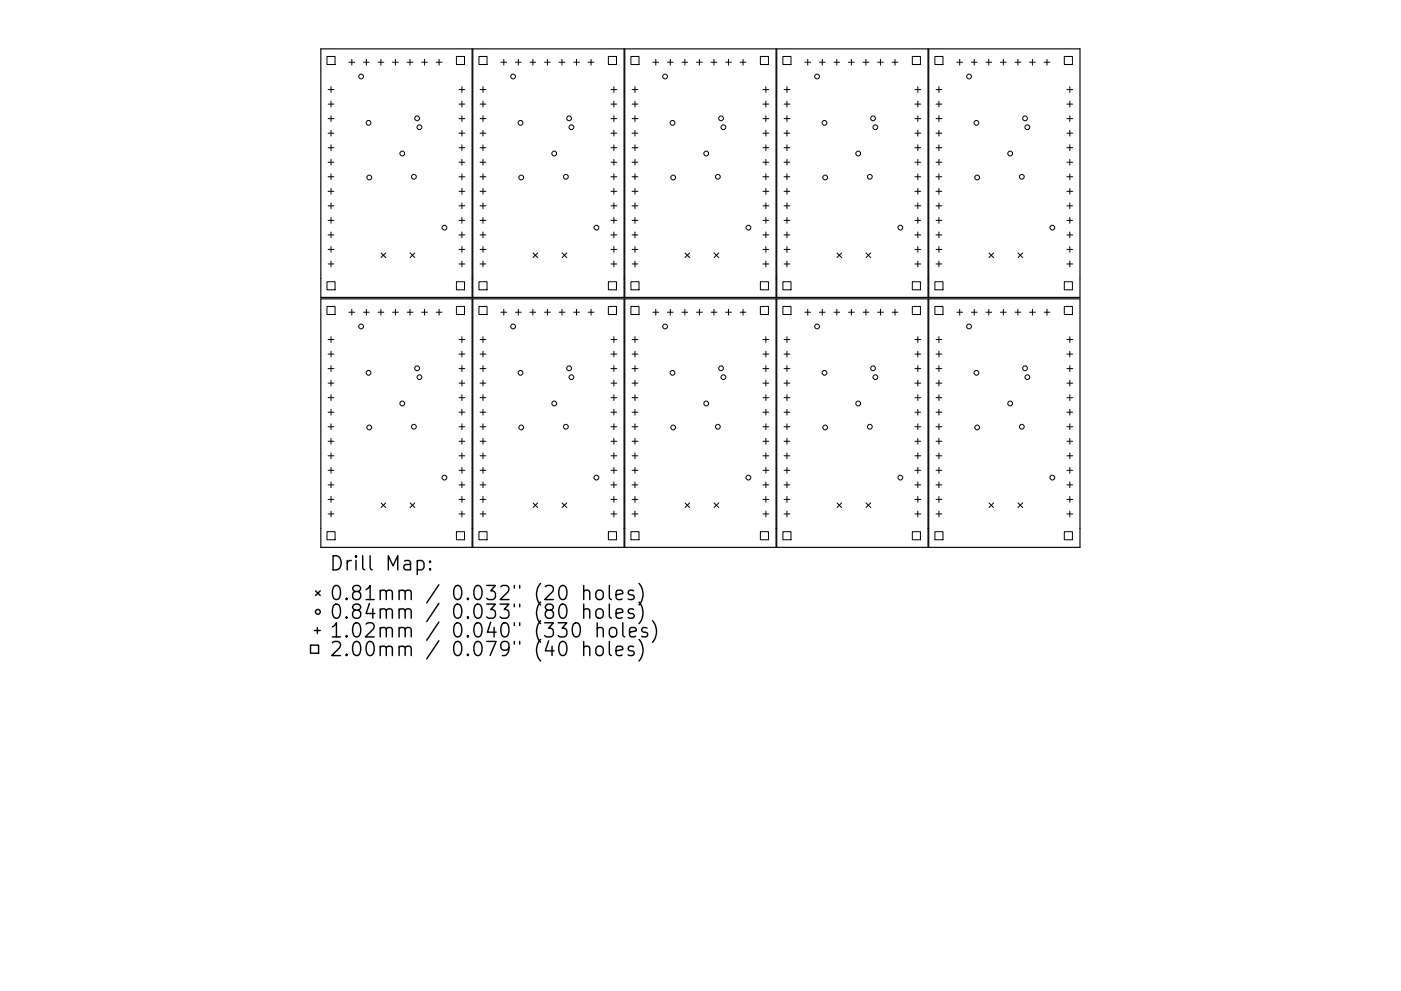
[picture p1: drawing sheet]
<svg xmlns="http://www.w3.org/2000/svg" width="297mm" height="210mm" viewBox="0 0 297 210" stroke-linecap="round" stroke-linejoin="round" font-family="sans-serif">
<defs><g id="words">
<g font-size="4.2">
<text x="69.9" y="121.1">Drill Map:</text>
<text x="69.9" y="127.4">0.81mm / 0.032&quot; (20 holes)</text>
<text x="69.9" y="131.3">0.84mm / 0.033&quot; (80 holes)</text>
<text x="69.9" y="135.3">1.02mm / 0.040&quot; (330 holes)</text>
<text x="69.9" y="139.2">2.00mm / 0.079&quot; (40 holes)</text>
</g>
</g></defs>
<path d="M68 10.4h32.1v52.7h-32.1zM100.2 10.4h32.1v52.7h-32.1zM132.5 10.4h32v52.7h-32zM164.7 10.4h32.1v52.7h-32.1zM196.9 10.4h32.1v52.7h-32.1zM68 63.4h32.1v52.7h-32.1zM100.2 63.4h32.1v52.7h-32.1zM132.5 63.4h32v52.7h-32zM164.7 63.4h32.1v52.7h-32.1zM196.9 63.4h32.1v52.7h-32.1z" fill="none" stroke="#000" stroke-width=".24"/>
<g fill="none" stroke="#000" stroke-width=".21">
<path d="M69.3 12h1.7v1.7h-1.7zM69.6 19h1.2M70.2 18.4v1.2M74 13.2h1.2M74.6 12.6v1.2M77.1 13.2h1.2M77.7 12.6v1.2M80.1 13.2h1.3M80.8 12.6v1.2M83.2 13.2h1.3M83.8 12.6v1.2M86.3 13.2h1.2"/>
<path d="M86.9 12.6v1.2M89.4 13.2h1.2M90 12.6v1.2M92.5 13.2h1.2M93.1 12.6v1.2M96.8 12h1.7v1.7h-1.7zM97.3 19h1.2M97.9 18.4v1.2M101.5 12h1.8v1.7h-1.8zM101.8 19h1.2M102.4 18.4v1.2M106.2 13.2h1.2"/>
<path d="M106.8 12.6v1.2M109.3 13.2h1.2M109.9 12.6v1.2M112.4 13.2h1.2M113 12.6v1.2M115.4 13.2h1.3M116.1 12.6v1.2M118.5 13.2h1.3M119.1 12.6v1.2M121.6 13.2h1.2M122.2 12.6v1.2M124.7 13.2h1.2"/>
<path d="M125.3 12.6v1.2M129 12h1.7v1.7h-1.7zM129.5 19h1.3M130.2 18.4v1.2M133.8 12h1.7v1.7h-1.7zM134 19h1.2M134.6 18.4v1.2M138.4 13.2h1.3M139 12.6v1.2M141.5 13.2h1.2M142.1 12.6v1.2M144.6 13.2h1.2"/>
<path d="M145.2 12.6v1.2M147.7 13.2h1.2M148.3 12.6v1.2M150.8 13.2h1.2M151.4 12.6v1.2M153.8 13.2h1.3M154.5 12.6v1.2M156.9 13.2h1.3M157.5 12.6v1.2M161.2 12h1.7v1.7h-1.7zM161.8 19h1.2M162.4 18.4v1.2"/>
<path d="M166 12h1.7v1.7h-1.7zM166.2 19h1.3M166.8 18.4v1.2M170.6 13.2h1.3M171.3 12.6v1.2M173.7 13.2h1.3M174.3 12.6v1.2M176.8 13.2h1.2M177.4 12.6v1.2M179.9 13.2h1.2M180.5 12.6v1.2M183 13.2h1.2"/>
<path d="M183.6 12.6v1.2M186.1 13.2h1.2M186.7 12.6v1.2M189.1 13.2h1.3M189.8 12.6v1.2M193.4 12h1.7v1.7h-1.7zM194 19h1.2M194.6 18.4v1.2M198.2 12h1.7v1.7h-1.7zM198.5 19h1.2M199.1 18.4v1.2M202.9 13.2h1.2"/>
<path d="M203.5 12.6v1.2M205.9 13.2h1.3M206.6 12.6v1.2M209 13.2h1.3M209.6 12.6v1.2M212.1 13.2h1.2M212.7 12.6v1.2M215.2 13.2h1.2M215.8 12.6v1.2M218.3 13.2h1.2M218.9 12.6v1.2M221.4 13.2h1.2"/>
<path d="M222 12.6v1.2M225.7 12h1.7v1.7h-1.7zM226.2 19h1.2M226.8 18.4v1.2M69.6 22.1h1.2M69.6 25.2h1.2M69.6 28.3h1.2M69.6 31.3h1.2M69.6 34.4h1.2M69.6 37.5h1.2M70.2 21.5v1.2M70.2 24.6v1.2"/>
<path d="M70.2 27.6v1.3M70.2 30.7v1.3M70.2 33.8v1.2M70.2 36.9v1.2M70.2 40v1.2M97.3 22.1h1.2M97.3 25.2h1.2M97.3 28.3h1.2M97.3 31.3h1.2M97.3 34.4h1.2M97.3 37.5h1.2M97.9 21.5v1.2"/>
<path d="M97.9 24.6v1.2M97.9 27.6v1.3M97.9 30.7v1.3M97.9 33.8v1.2M97.9 36.9v1.2M97.9 40v1.2M101.8 22.1h1.2M101.8 25.2h1.2M101.8 28.3h1.2M101.8 31.3h1.2M101.8 34.4h1.2M101.8 37.5h1.2"/>
<path d="M102.4 21.5v1.2M102.4 24.6v1.2M102.4 27.6v1.3M102.4 30.7v1.3M102.4 33.8v1.2M102.4 36.9v1.2M102.4 40v1.2M129.5 22.1h1.3M129.5 25.2h1.3M129.5 28.3h1.3M129.5 31.3h1.3M129.5 34.4h1.3"/>
<path d="M129.5 37.5h1.3M130.2 21.5v1.2M130.2 24.6v1.2M130.2 27.6v1.3M130.2 30.7v1.3M130.2 33.8v1.2M130.2 36.9v1.2M130.2 40v1.2M134 22.1h1.2M134 25.2h1.2M134 28.3h1.2M134 31.3h1.2"/>
<path d="M134 34.4h1.2M134 37.5h1.2M134.6 21.5v1.2M134.6 24.6v1.2M134.6 27.6v1.3M134.6 30.7v1.3M134.6 33.8v1.2M134.6 36.9v1.2M134.6 40v1.2M161.8 22.1h1.2M161.8 25.2h1.2M161.8 28.3h1.2"/>
<path d="M161.8 31.3h1.2M161.8 34.4h1.2M161.8 37.5h1.2M162.4 21.5v1.2M162.4 24.6v1.2M162.4 27.6v1.3M162.4 30.7v1.3M162.4 33.8v1.2M162.4 36.9v1.2M162.4 40v1.2M166.2 22.1h1.3M166.2 25.2h1.3"/>
<path d="M166.2 28.3h1.3M166.2 31.3h1.3M166.2 34.4h1.3M166.2 37.5h1.3M166.8 21.5v1.2M166.8 24.6v1.2M166.8 27.6v1.3M166.8 30.7v1.3M166.8 33.8v1.2M166.8 36.9v1.2M166.8 40v1.2M194 22.1h1.2"/>
<path d="M194 25.2h1.2M194 28.3h1.2M194 31.3h1.2M194 34.4h1.2M194 37.5h1.2M194.6 21.5v1.2M194.6 24.6v1.2M194.6 27.6v1.3M194.6 30.7v1.3M194.6 33.8v1.2M194.6 36.9v1.2M194.6 40v1.2"/>
<path d="M198.5 22.1h1.2M198.5 25.2h1.2M198.5 28.3h1.2M198.5 31.3h1.2M198.5 34.4h1.2M198.5 37.5h1.2M199.1 21.5v1.2M199.1 24.6v1.2M199.1 27.6v1.3M199.1 30.7v1.3M199.1 33.8v1.2M199.1 36.9v1.2"/>
<path d="M199.1 40v1.2M226.2 22.1h1.2M226.2 25.2h1.2M226.2 28.3h1.2M226.2 31.3h1.2M226.2 34.4h1.2M226.2 37.5h1.2M226.8 21.5v1.2M226.8 24.6v1.2M226.8 27.6v1.3M226.8 30.7v1.3M226.8 33.8v1.2"/>
<path d="M226.8 36.9v1.2M226.8 40v1.2M69.3 59.8h1.7v1.7h-1.7zM69.6 40.6h1.2M69.6 43.7h1.2M69.6 46.8h1.2M69.6 49.8h1.2M69.6 52.9h1.2M69.6 56h1.2M70.2 43.1v1.2M70.2 46.1v1.3M70.2 49.2v1.3"/>
<path d="M70.2 52.3v1.2M70.2 55.4v1.2M80.8 53.7l1 .9M81.8 53.7l-1 .9M87 53.7l.9 .9M87.9 53.7l-.9 .9M96.8 59.8h1.7v1.7h-1.7zM97.3 40.6h1.2M97.3 43.7h1.2M97.3 46.8h1.2M97.3 49.8h1.2M97.3 52.9h1.2"/>
<path d="M97.3 56h1.2M97.9 43.1v1.2M97.9 46.1v1.3M97.9 49.2v1.3M97.9 52.3v1.2M97.9 55.4v1.2M101.5 59.8h1.8v1.7h-1.8zM101.8 40.6h1.2M101.8 43.7h1.2M101.8 46.8h1.2M101.8 49.8h1.2M101.8 52.9h1.2"/>
<path d="M101.8 56h1.2M102.4 43.1v1.2M102.4 46.1v1.3M102.4 49.2v1.3M102.4 52.3v1.2M102.4 55.4v1.2M113 53.7l1 .9M114 53.7l-1 .9M119.2 53.7l1 .9M120.2 53.7l-1 .9M129 59.8h1.7v1.7h-1.7zM129.5 40.6h1.3"/>
<path d="M129.5 43.7h1.3M129.5 46.8h1.3M129.5 49.8h1.3M129.5 52.9h1.3M129.5 56h1.3M130.2 43.1v1.2M130.2 46.1v1.3M130.2 49.2v1.3M130.2 52.3v1.2M130.2 55.4v1.2M133.8 59.8h1.7v1.7h-1.7zM134 40.6h1.2"/>
<path d="M134 43.7h1.2M134 46.8h1.2M134 49.8h1.2M134 52.9h1.2M134 56h1.2M134.6 43.1v1.2M134.6 46.1v1.3M134.6 49.2v1.3M134.6 52.3v1.2M134.6 55.4v1.2M145.2 53.7l1 .9M146.2 53.7l-1 .9"/>
<path d="M151.4 53.7l1 .9M152.4 53.7l-1 .9M161.2 59.8h1.7v1.7h-1.7zM161.8 40.6h1.2M161.8 43.7h1.2M161.8 46.8h1.2M161.8 49.8h1.2M161.8 52.9h1.2M161.8 56h1.2M162.4 43.1v1.2M162.4 46.1v1.3M162.4 49.2v1.3"/>
<path d="M162.4 52.3v1.2M162.4 55.4v1.2M166 59.8h1.7v1.7h-1.7zM166.2 40.6h1.3M166.2 43.7h1.3M166.2 46.8h1.3M166.2 49.8h1.3M166.2 52.9h1.3M166.2 56h1.3M166.8 43.1v1.2M166.8 46.1v1.3M166.8 49.2v1.3"/>
<path d="M166.8 52.3v1.2M166.8 55.4v1.2M177.5 53.7l.9 .9M178.4 53.7l-.9 .9M183.6 53.7l1 .9M184.6 53.7l-1 .9M193.4 59.8h1.7v1.7h-1.7zM194 40.6h1.2M194 43.7h1.2M194 46.8h1.2M194 49.8h1.2M194 52.9h1.2"/>
<path d="M194 56h1.2M194.6 43.1v1.2M194.6 46.1v1.3M194.6 49.2v1.3M194.6 52.3v1.2M194.6 55.4v1.2M198.2 59.8h1.7v1.7h-1.7zM198.5 40.6h1.2M198.5 43.7h1.2M198.5 46.8h1.2M198.5 49.8h1.2M198.5 52.9h1.2"/>
<path d="M198.5 56h1.2M199.1 43.1v1.2M199.1 46.1v1.3M199.1 49.2v1.3M199.1 52.3v1.2M199.1 55.4v1.2M209.7 53.7l1 .9M210.7 53.7l-1 .9M215.8 53.7l1 .9M216.8 53.7l-1 .9M225.7 59.8h1.7v1.7h-1.7zM226.2 40.6h1.2"/>
<path d="M226.2 43.7h1.2M226.2 46.8h1.2M226.2 49.8h1.2M226.2 52.9h1.2M226.2 56h1.2M226.8 43.1v1.2M226.8 46.1v1.3M226.8 49.2v1.3M226.8 52.3v1.2M226.8 55.4v1.2M69.3 65h1.7v1.7h-1.7zM69.6 72h1.2"/>
<path d="M69.6 75.1h1.2M69.6 78.2h1.2M70.2 71.4v1.3M70.2 74.5v1.2M70.2 77.6v1.2M74 66.2h1.2M74.6 65.6v1.3M77.1 66.2h1.2M77.7 65.6v1.3M80.1 66.2h1.3M80.8 65.6v1.3M83.2 66.2h1.3"/>
<path d="M83.8 65.6v1.3M86.3 66.2h1.2M86.9 65.6v1.3M89.4 66.2h1.2M90 65.6v1.3M92.5 66.2h1.2M93.1 65.6v1.3M96.8 65h1.7v1.7h-1.7zM97.3 72h1.2M97.3 75.1h1.2M97.3 78.2h1.2M97.9 71.4v1.3"/>
<path d="M97.9 74.5v1.2M97.9 77.6v1.2M101.5 65h1.8v1.7h-1.8zM101.8 72h1.2M101.8 75.1h1.2M101.8 78.2h1.2M102.4 71.4v1.3M102.4 74.5v1.2M102.4 77.6v1.2M106.2 66.2h1.2M106.8 65.6v1.3M109.3 66.2h1.2"/>
<path d="M109.9 65.6v1.3M112.4 66.2h1.2M113 65.6v1.3M115.4 66.2h1.3M116.1 65.6v1.3M118.5 66.2h1.3M119.1 65.6v1.3M121.6 66.2h1.2M122.2 65.6v1.3M124.7 66.2h1.2M125.3 65.6v1.3M129 65h1.7v1.7h-1.7z"/>
<path d="M129.5 72h1.3M129.5 75.1h1.3M129.5 78.2h1.3M130.2 71.4v1.3M130.2 74.5v1.2M130.2 77.6v1.2M133.8 65h1.7v1.7h-1.7zM134 72h1.2M134 75.1h1.2M134 78.2h1.2M134.6 71.4v1.3M134.6 74.5v1.2"/>
<path d="M134.6 77.6v1.2M138.4 66.2h1.3M139 65.6v1.3M141.5 66.2h1.2M142.1 65.6v1.3M144.6 66.2h1.2M145.2 65.6v1.3M147.7 66.2h1.2M148.3 65.6v1.3M150.8 66.2h1.2M151.4 65.6v1.3M153.8 66.2h1.3"/>
<path d="M154.5 65.6v1.3M156.9 66.2h1.3M157.5 65.6v1.3M161.2 65h1.7v1.7h-1.7zM161.8 72h1.2M161.8 75.1h1.2M161.8 78.2h1.2M162.4 71.4v1.3M162.4 74.5v1.2M162.4 77.6v1.2M166 65h1.7v1.7h-1.7zM166.2 72h1.3"/>
<path d="M166.2 75.1h1.3M166.2 78.2h1.3M166.8 71.4v1.3M166.8 74.5v1.2M166.8 77.6v1.2M170.6 66.2h1.3M171.3 65.6v1.3M173.7 66.2h1.3M174.3 65.6v1.3M176.8 66.2h1.2M177.4 65.6v1.3M179.9 66.2h1.2"/>
<path d="M180.5 65.6v1.3M183 66.2h1.2M183.6 65.6v1.3M186.1 66.2h1.2M186.7 65.6v1.3M189.1 66.2h1.3M189.8 65.6v1.3M193.4 65h1.7v1.7h-1.7zM194 72h1.2M194 75.1h1.2M194 78.2h1.2M194.6 71.4v1.3"/>
<path d="M194.6 74.5v1.2M194.6 77.6v1.2M198.2 65h1.7v1.7h-1.7zM198.5 72h1.2M198.5 75.1h1.2M198.5 78.2h1.2M199.1 71.4v1.3M199.1 74.5v1.2M199.1 77.6v1.2M202.9 66.2h1.2M203.5 65.6v1.3M205.9 66.2h1.3"/>
<path d="M206.6 65.6v1.3M209 66.2h1.3M209.6 65.6v1.3M212.1 66.2h1.2M212.7 65.6v1.3M215.2 66.2h1.2M215.8 65.6v1.3M218.3 66.2h1.2M218.9 65.6v1.3M221.4 66.2h1.2M222 65.6v1.3M225.7 65h1.7v1.7h-1.7z"/>
<path d="M226.2 72h1.2M226.2 75.1h1.2M226.2 78.2h1.2M226.8 71.4v1.3M226.8 74.5v1.2M226.8 77.6v1.2M69.6 81.3h1.2M69.6 84.4h1.2M69.6 87.5h1.2M69.6 90.5h1.2M69.6 93.6h1.2M69.6 96.7h1.2"/>
<path d="M69.6 99.8h1.2M70.2 80.7v1.2M70.2 83.8v1.2M70.2 86.8v1.3M70.2 89.9v1.3M70.2 93v1.2M70.2 96.1v1.2M70.2 99.2v1.2M97.3 81.3h1.2M97.3 84.4h1.2M97.3 87.5h1.2M97.3 90.5h1.2"/>
<path d="M97.3 93.6h1.2M97.3 96.7h1.2M97.3 99.8h1.2M97.9 80.7v1.2M97.9 83.8v1.2M97.9 86.8v1.3M97.9 89.9v1.3M97.9 93v1.2M97.9 96.1v1.2M97.9 99.2v1.2M101.8 81.3h1.2M101.8 84.4h1.2"/>
<path d="M101.8 87.5h1.2M101.8 90.5h1.2M101.8 93.6h1.2M101.8 96.7h1.2M101.8 99.8h1.2M102.4 80.7v1.2M102.4 83.8v1.2M102.4 86.8v1.3M102.4 89.9v1.3M102.4 93v1.2M102.4 96.1v1.2M102.4 99.2v1.2"/>
<path d="M129.5 81.3h1.3M129.5 84.4h1.3M129.5 87.5h1.3M129.5 90.5h1.3M129.5 93.6h1.3M129.5 96.7h1.3M129.5 99.8h1.3M130.2 80.7v1.2M130.2 83.8v1.2M130.2 86.8v1.3M130.2 89.9v1.3M130.2 93v1.2"/>
<path d="M130.2 96.1v1.2M130.2 99.2v1.2M134 81.3h1.2M134 84.4h1.2M134 87.5h1.2M134 90.5h1.2M134 93.6h1.2M134 96.7h1.2M134 99.8h1.2M134.6 80.7v1.2M134.6 83.8v1.2M134.6 86.8v1.3"/>
<path d="M134.6 89.9v1.3M134.6 93v1.2M134.6 96.1v1.2M134.6 99.2v1.2M161.8 81.3h1.2M161.8 84.4h1.2M161.8 87.5h1.2M161.8 90.5h1.2M161.8 93.6h1.2M161.8 96.7h1.2M161.8 99.8h1.2M162.4 80.7v1.2"/>
<path d="M162.4 83.8v1.2M162.4 86.8v1.3M162.4 89.9v1.3M162.4 93v1.2M162.4 96.1v1.2M162.4 99.2v1.2M166.2 81.3h1.3M166.2 84.4h1.3M166.2 87.5h1.3M166.2 90.5h1.3M166.2 93.6h1.3M166.2 96.7h1.3"/>
<path d="M166.2 99.8h1.3M166.8 80.7v1.2M166.8 83.8v1.2M166.8 86.8v1.3M166.8 89.9v1.3M166.8 93v1.2M166.8 96.1v1.2M166.8 99.2v1.2M194 81.3h1.2M194 84.4h1.2M194 87.5h1.2M194 90.5h1.2"/>
<path d="M194 93.6h1.2M194 96.7h1.2M194 99.8h1.2M194.6 80.7v1.2M194.6 83.8v1.2M194.6 86.8v1.3M194.6 89.9v1.3M194.6 93v1.2M194.6 96.1v1.2M194.6 99.2v1.2M198.5 81.3h1.2M198.5 84.4h1.2"/>
<path d="M198.5 87.5h1.2M198.5 90.5h1.2M198.5 93.6h1.2M198.5 96.7h1.2M198.5 99.8h1.2M199.1 80.7v1.2M199.1 83.8v1.2M199.1 86.8v1.3M199.1 89.9v1.3M199.1 93v1.2M199.1 96.1v1.2M199.1 99.2v1.2"/>
<path d="M226.2 81.3h1.2M226.2 84.4h1.2M226.2 87.5h1.2M226.2 90.5h1.2M226.2 93.6h1.2M226.2 96.7h1.2M226.2 99.8h1.2M226.8 80.7v1.2M226.8 83.8v1.2M226.8 86.8v1.3M226.8 89.9v1.3M226.8 93v1.2"/>
<path d="M226.8 96.1v1.2M226.8 99.2v1.2M69.3 112.8h1.7v1.7h-1.7zM69.6 102.9h1.2M69.6 106h1.2M69.6 109h1.2M70.2 102.3v1.2M70.2 105.3v1.3M70.2 108.4v1.3M80.8 106.7l1 1M81.8 106.7l-1 1M87 106.7l.9 1"/>
<path d="M87.9 106.7l-.9 1M96.8 112.8h1.7v1.7h-1.7zM97.3 102.9h1.2M97.3 106h1.2M97.3 109h1.2M97.9 102.3v1.2M97.9 105.3v1.3M97.9 108.4v1.3M101.5 112.8h1.8v1.7h-1.8zM101.8 102.9h1.2M101.8 106h1.2M101.8 109h1.2"/>
<path d="M102.4 102.3v1.2M102.4 105.3v1.3M102.4 108.4v1.3M113 106.7l1 1M114 106.7l-1 1M119.2 106.7l1 1M120.2 106.7l-1 1M129 112.8h1.7v1.7h-1.7zM129.5 102.9h1.3M129.5 106h1.3M129.5 109h1.3M130.2 102.3v1.2"/>
<path d="M130.2 105.3v1.3M130.2 108.4v1.3M133.8 112.8h1.7v1.7h-1.7zM134 102.9h1.2M134 106h1.2M134 109h1.2M134.6 102.3v1.2M134.6 105.3v1.3M134.6 108.4v1.3M145.2 106.7l1 1M146.2 106.7l-1 1M151.4 106.7l1 1"/>
<path d="M152.4 106.7l-1 1M161.2 112.8h1.7v1.7h-1.7zM161.8 102.9h1.2M161.8 106h1.2M161.8 109h1.2M162.4 102.3v1.2M162.4 105.3v1.3M162.4 108.4v1.3M166 112.8h1.7v1.7h-1.7zM166.2 102.9h1.3M166.2 106h1.3M166.2 109h1.3"/>
<path d="M166.8 102.3v1.2M166.8 105.3v1.3M166.8 108.4v1.3M177.5 106.7l.9 1M178.4 106.7l-.9 1M183.6 106.7l1 1M184.6 106.7l-1 1M193.4 112.8h1.7v1.7h-1.7zM194 102.9h1.2M194 106h1.2M194 109h1.2M194.6 102.3v1.2"/>
<path d="M194.6 105.3v1.3M194.6 108.4v1.3M198.2 112.8h1.7v1.7h-1.7zM198.5 102.9h1.2M198.5 106h1.2M198.5 109h1.2M199.1 102.3v1.2M199.1 105.3v1.3M199.1 108.4v1.3M209.7 106.7l1 1M210.7 106.7l-1 1M215.8 106.7l1 1"/>
<path d="M216.8 106.7l-1 1M225.7 112.8h1.7v1.7h-1.7zM226.2 102.9h1.2M226.2 106h1.2M226.2 109h1.2M226.8 102.3v1.2M226.8 105.3v1.3M226.8 108.4v1.3"/>
<circle cx="76.6" cy="16.2" r=".51"/>
<circle cx="108.8" cy="16.2" r=".51"/>
<circle cx="141" cy="16.2" r=".51"/>
<circle cx="173.2" cy="16.2" r=".51"/>
<circle cx="205.5" cy="16.2" r=".51"/>
<circle cx="78.1" cy="26.1" r=".51"/>
<circle cx="78.3" cy="37.7" r=".51"/>
<circle cx="85.3" cy="32.6" r=".51"/>
<circle cx="87.8" cy="37.5" r=".51"/>
<circle cx="88.4" cy="25.1" r=".51"/>
<circle cx="88.9" cy="27" r=".51"/>
<circle cx="110.4" cy="26.1" r=".51"/>
<circle cx="110.5" cy="37.7" r=".51"/>
<circle cx="117.5" cy="32.6" r=".51"/>
<circle cx="120" cy="37.5" r=".51"/>
<circle cx="120.7" cy="25.1" r=".51"/>
<circle cx="121.2" cy="27" r=".51"/>
<circle cx="142.6" cy="26.1" r=".51"/>
<circle cx="142.7" cy="37.7" r=".51"/>
<circle cx="149.7" cy="32.6" r=".51"/>
<circle cx="152.2" cy="37.5" r=".51"/>
<circle cx="152.9" cy="25.1" r=".51"/>
<circle cx="153.4" cy="27" r=".51"/>
<circle cx="174.8" cy="26.1" r=".51"/>
<circle cx="175" cy="37.7" r=".51"/>
<circle cx="182" cy="32.6" r=".51"/>
<circle cx="184.4" cy="37.5" r=".51"/>
<circle cx="185.1" cy="25.1" r=".51"/>
<circle cx="185.6" cy="27" r=".51"/>
<circle cx="207" cy="26.1" r=".51"/>
<circle cx="207.2" cy="37.7" r=".51"/>
<circle cx="214.2" cy="32.6" r=".51"/>
<circle cx="216.6" cy="37.5" r=".51"/>
<circle cx="217.3" cy="25.1" r=".51"/>
<circle cx="217.8" cy="27" r=".51"/>
<circle cx="94.2" cy="48.3" r=".51"/>
<circle cx="126.5" cy="48.3" r=".51"/>
<circle cx="158.7" cy="48.3" r=".51"/>
<circle cx="190.9" cy="48.3" r=".51"/>
<circle cx="223.1" cy="48.3" r=".51"/>
<circle cx="76.6" cy="69.3" r=".51"/>
<circle cx="78.1" cy="79.1" r=".51"/>
<circle cx="88.4" cy="78.1" r=".51"/>
<circle cx="108.8" cy="69.3" r=".51"/>
<circle cx="110.4" cy="79.1" r=".51"/>
<circle cx="120.7" cy="78.1" r=".51"/>
<circle cx="141" cy="69.3" r=".51"/>
<circle cx="142.6" cy="79.1" r=".51"/>
<circle cx="152.9" cy="78.1" r=".51"/>
<circle cx="173.2" cy="69.3" r=".51"/>
<circle cx="174.8" cy="79.1" r=".51"/>
<circle cx="185.1" cy="78.1" r=".51"/>
<circle cx="205.5" cy="69.3" r=".51"/>
<circle cx="207" cy="79.1" r=".51"/>
<circle cx="217.3" cy="78.1" r=".51"/>
<circle cx="78.3" cy="90.7" r=".51"/>
<circle cx="85.3" cy="85.6" r=".51"/>
<circle cx="87.8" cy="90.5" r=".51"/>
<circle cx="88.9" cy="80" r=".51"/>
<circle cx="110.5" cy="90.7" r=".51"/>
<circle cx="117.5" cy="85.6" r=".51"/>
<circle cx="120" cy="90.5" r=".51"/>
<circle cx="121.2" cy="80" r=".51"/>
<circle cx="142.7" cy="90.7" r=".51"/>
<circle cx="149.7" cy="85.6" r=".51"/>
<circle cx="152.2" cy="90.5" r=".51"/>
<circle cx="153.4" cy="80" r=".51"/>
<circle cx="175" cy="90.7" r=".51"/>
<circle cx="182" cy="85.6" r=".51"/>
<circle cx="184.4" cy="90.5" r=".51"/>
<circle cx="185.6" cy="80" r=".51"/>
<circle cx="207.2" cy="90.7" r=".51"/>
<circle cx="214.2" cy="85.6" r=".51"/>
<circle cx="216.6" cy="90.5" r=".51"/>
<circle cx="217.8" cy="80" r=".51"/>
<circle cx="94.2" cy="101.3" r=".51"/>
<circle cx="126.5" cy="101.3" r=".51"/>
<circle cx="158.7" cy="101.3" r=".51"/>
<circle cx="190.9" cy="101.3" r=".51"/>
<circle cx="223.1" cy="101.3" r=".51"/>
</g>
<g fill="none" stroke="#000" stroke-width=".3">
<path d="M88.5 119.1l.8-.2 .6 .6v.8l-.3 .5-.3 .1-.8-.1M91.2 119.1l.1 .1-.1 .1-.2-.1 .2-.1v.2M65.8 136.9h1.7v1.7h-1.7zM66.7 133.8h1.2M66.9 125.4l1 .9M67.3 133.2v1.2M67.9 125.4l-1 .9M91.2 120.6l.1 .2-.1 .1-.2-.1 .2-.2v.3M123.8 125.5a.74 .74 0 0 1 1.2 .1v1.6M123.8 129.5a.74 .74 0 0 1 1.2 .1v1.6M123.8 137.4a.74 .74 0 0 1 1.2 .1v1.6M123.8 124.2v3"/>
<path d="M123.8 128.2v3M123.8 136.1v3M126.5 125.5a.81 .81 0 0 1 .8-.3 .81 .81 0 0 1 .6 .6v.8a.81 .81 0 0 1-.8 .6 .81 .81 0 0 1-.8-.6v-.8zM126.6 129.3a.81 .81 0 0 1 1.3 .4v.9a.81 .81 0 0 1-.8 .6 .81 .81 0 0 1-.8-.6v-.9zM126.6 133.4a.74 .74 0 0 1 1.3 .2v1.5M126.6 137.2a.81 .81 0 0 1 1.3 .5v.8a.81 .81 0 0 1-.8 .6 .81 .81 0 0 1-.8-.6v-.8zM126.6 132.1v3M129.2 124.2v2.6l.4 .4M129.2 128.2v2.5l.4 .5M129.2 136.1v2.6l.4 .4M129.3 133.4a.81 .81 0 0 1 .8-.3 .81 .81 0 0 1 .7 .6v.9a.81 .81 0 0 1-.8 .6 .81 .81 0 0 1-.8-.6v-.9zM130.6 126.2l1.4-.3-.1-.5-.9-.2-.4 .4v1.2l.2 .3 .2 .1 .9-.1"/>
<path d="M130.6 130.2l1.4-.3-.1-.6-.9-.1-.4 .4v1.1l.2 .3 .2 .2 .9-.2M130.6 138.1l1.4-.3-.1-.6-.9-.1-.4 .4v1.2l.2 .2 .2 .2 .9-.2M132 132.1v2.6l.5 .4M133.5 134.1l1.4-.3-.1-.5-.9-.2-.4 .5v1.1l.1 .3 .3 .1 .9-.1M134.3 125.4l-.7-.2-.4 .4 .1 .5 1 .3 .2 .2-.2 .5-.3 .1-.8-.1M134.3 129.3l-.7-.1-.4 .4 .1 .4 1 .3 .2 .3-.2 .4-.3 .2-.8-.2M134.3 137.2l-.7-.1-.4 .4 .1 .4 1 .3 .2 .3-.2 .4-.3 .2-.8-.2M135.5 123.8a3.4 3.4 0 0 1 0 4.6M135.5 127.7a3.4 3.4 0 0 1 0 4.6M135.5 135.7a3.4 3.4 0 0 1 0 4.5M137.2 133.3l-.7-.2-.5 .5 .2 .4 1 .3 .1 .3-.1 .4-.3 .1-.9-.1M138.3 131.7a3.4 3.4 0 0 1 0 4.6"/>
<circle cx="67.4" cy="129.8" r=".51"/>
</g>
<use href="#words"/>
</svg>
